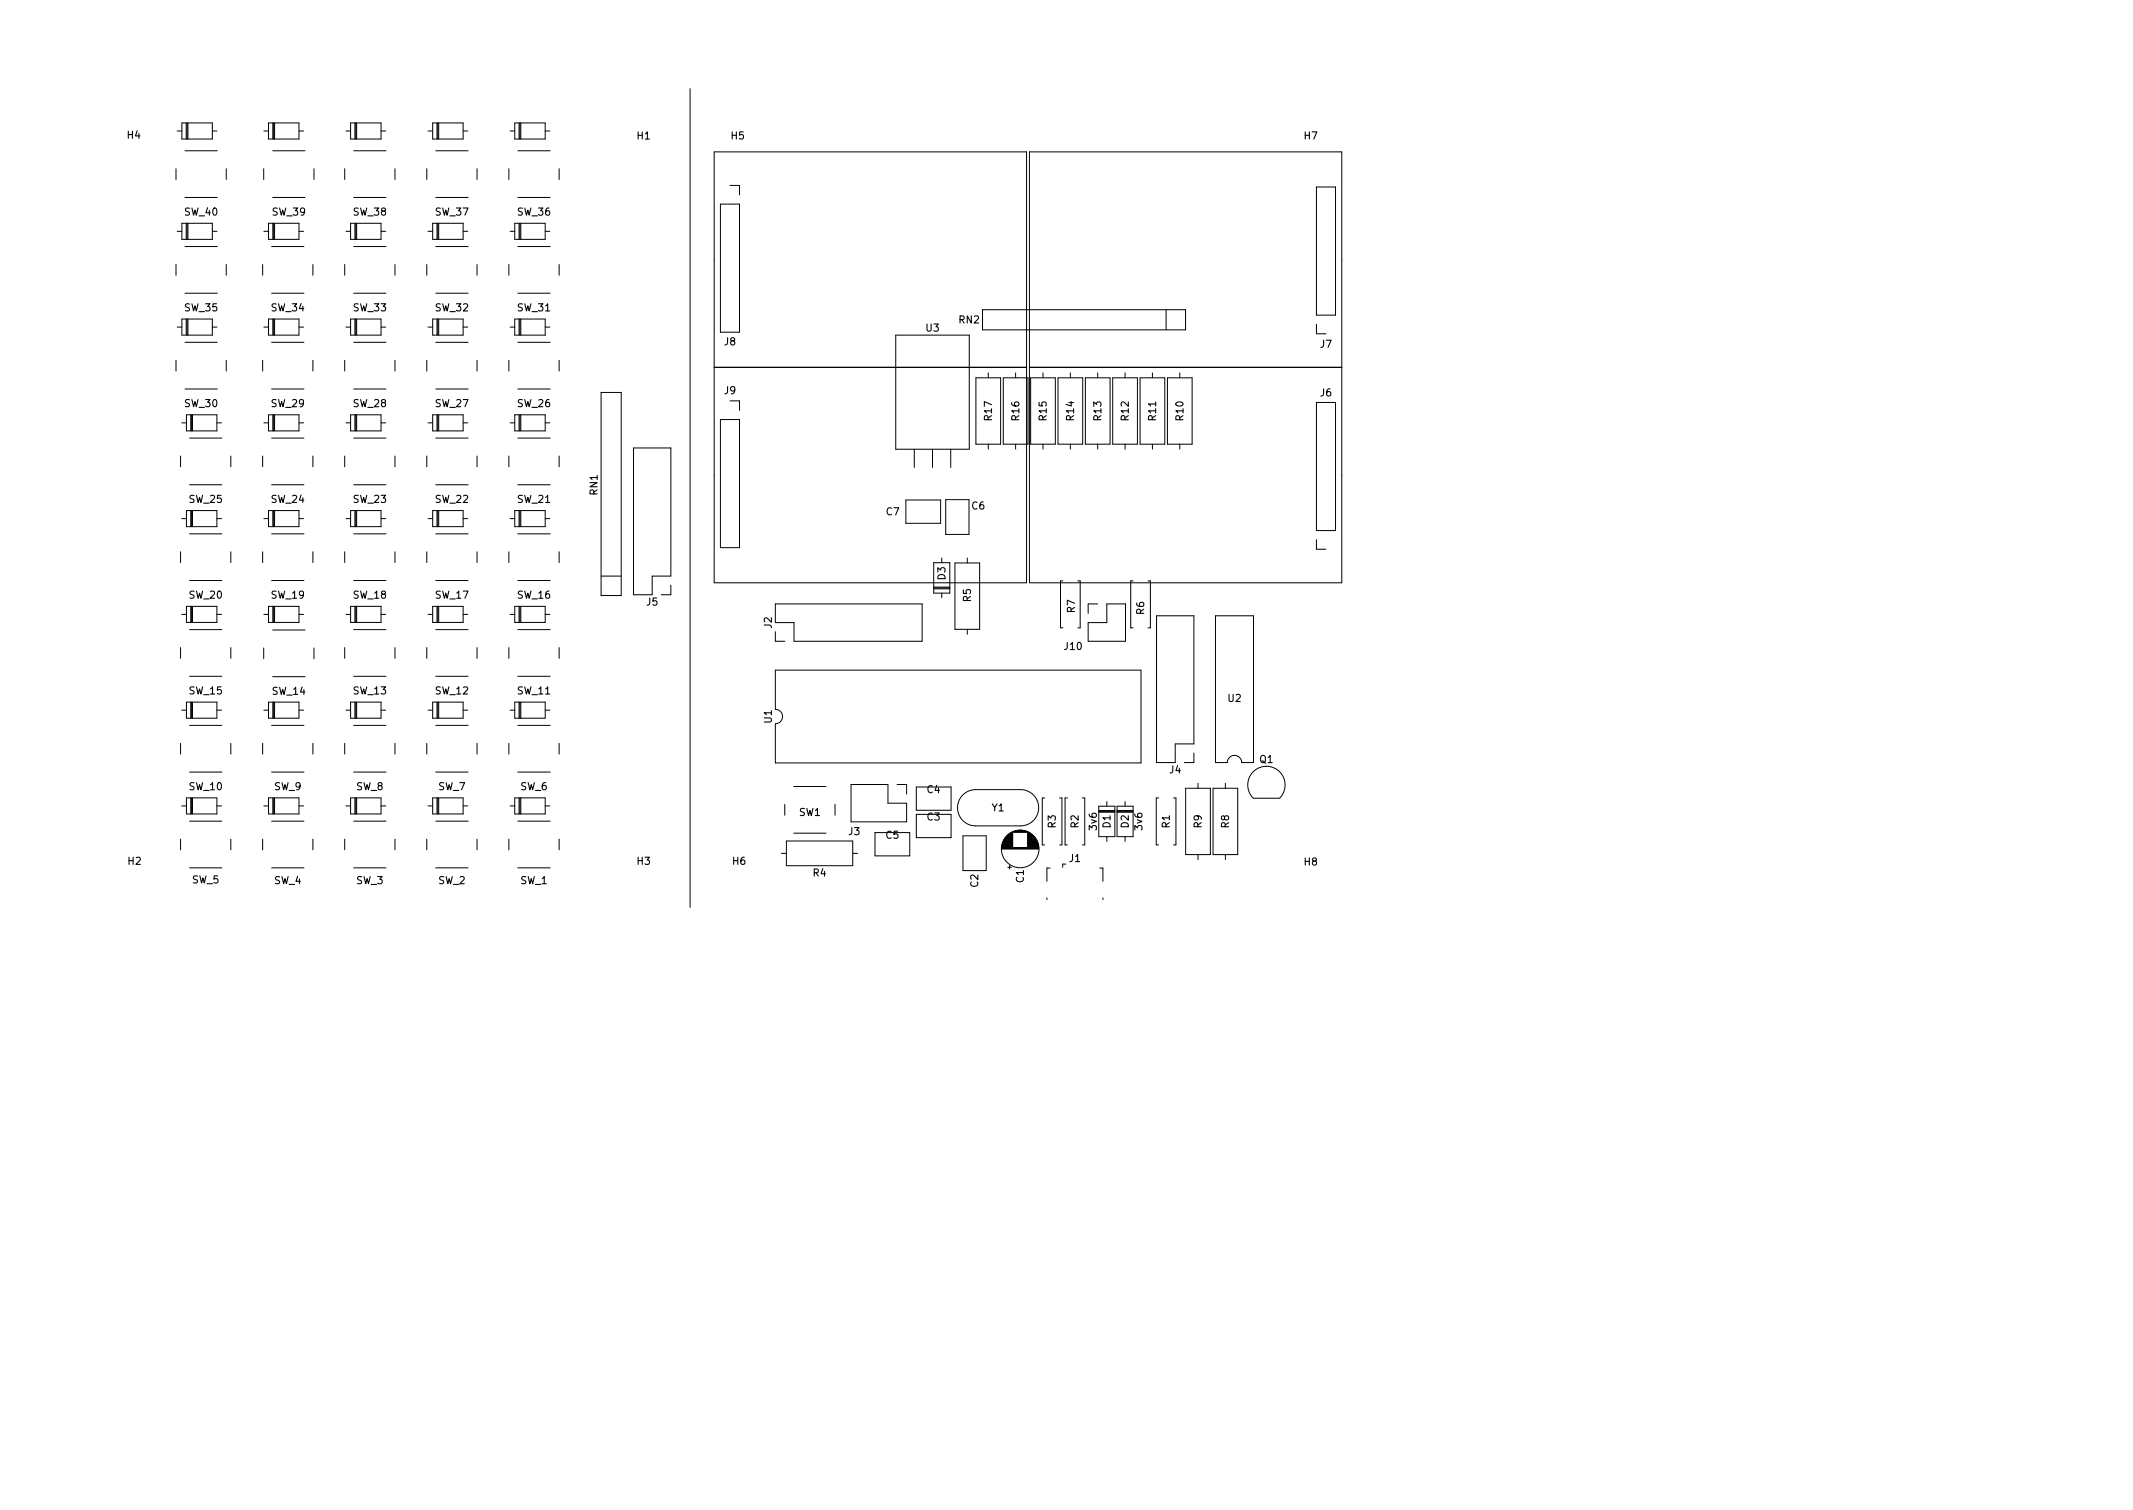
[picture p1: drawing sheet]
<svg xmlns="http://www.w3.org/2000/svg" width="297mm" height="210mm" viewBox="0 0 297 210" stroke-linecap="round" stroke-linejoin="round" font-family="sans-serif">
<defs><g id="words">
<g font-size="1.4">
<text x="17.7" y="19.3">H4</text>
<text x="88.7" y="19.4">H1</text>
<text x="101.8" y="19.4">H5</text>
<text x="181.6" y="19.4">H7</text>
<text x="25.7" y="30">SW_40</text>
<text x="37.9" y="30">SW_39</text>
<text x="49.2" y="30">SW_38</text>
<text x="60.7" y="30">SW_37</text>
<text x="72.1" y="30">SW_36</text>
<text x="25.7" y="43.3">SW_35</text>
<text x="37.8" y="43.3">SW_34</text>
<text x="49.2" y="43.3">SW_33</text>
<text x="60.7" y="43.3">SW_32</text>
<text x="72.1" y="43.3">SW_31</text>
<text x="129" y="46.2">U3</text>
<text x="133.6" y="45">RN2</text>
<text x="100.9" y="48.1">J8</text>
<text x="183.9" y="48.4">J7</text>
<text x="25.7" y="56.7">SW_30</text>
<text x="37.8" y="56.7">SW_29</text>
<text x="49.2" y="56.7">SW_28</text>
<text x="60.7" y="56.7">SW_27</text>
<text x="72.1" y="56.7">SW_26</text>
<text x="100.9" y="54.9">J9</text>
<text x="138.1" y="58.5" transform="rotate(-90 138.1 58.5)">R17</text>
<text x="141.9" y="58.5" transform="rotate(-90 141.9 58.5)">R16</text>
<text x="145.7" y="58.5" transform="rotate(-90 145.7 58.5)">R15</text>
<text x="149.6" y="58.5" transform="rotate(-90 149.6 58.5)">R14</text>
<text x="153.4" y="58.5" transform="rotate(-90 153.4 58.5)">R13</text>
<text x="157.2" y="58.5" transform="rotate(-90 157.2 58.5)">R12</text>
<text x="161" y="58.5" transform="rotate(-90 161 58.5)">R11</text>
<text x="164.8" y="58.5" transform="rotate(-90 164.8 58.5)">R10</text>
<text x="183.9" y="55.2">J6</text>
<text x="26.4" y="70">SW_25</text>
<text x="37.8" y="70">SW_24</text>
<text x="49.2" y="70">SW_23</text>
<text x="60.7" y="70">SW_22</text>
<text x="72.1" y="70">SW_21</text>
<text x="83.2" y="68.9" transform="rotate(-90 83.2 68.9)">RN1</text>
<text x="123.4" y="71.7">C7</text>
<text x="135.3" y="70.9">C6</text>
<text x="26.4" y="83.4">SW_20</text>
<text x="37.8" y="83.4">SW_19</text>
<text x="49.2" y="83.4">SW_18</text>
<text x="60.7" y="83.4">SW_17</text>
<text x="72.1" y="83.4">SW_16</text>
<text x="131.6" y="80.7" transform="rotate(-90 131.6 80.7)">D3</text>
<text x="135.2" y="83.8" transform="rotate(-90 135.2 83.8)">R5</text>
<text x="90" y="84.3">J5</text>
<text x="107.5" y="87.5" transform="rotate(-90 107.5 87.5)">J2</text>
<text x="149.7" y="85.3" transform="rotate(-90 149.7 85.3)">R7</text>
<text x="159.3" y="85.6" transform="rotate(-90 159.3 85.6)">R6</text>
<text x="148.3" y="90.5">J10</text>
<text x="26.4" y="96.7">SW_15</text>
<text x="37.9" y="96.7">SW_14</text>
<text x="49.2" y="96.7">SW_13</text>
<text x="60.7" y="96.7">SW_12</text>
<text x="72.1" y="96.7">SW_11</text>
<text x="107.5" y="100.7" transform="rotate(-90 107.5 100.7)">U1</text>
<text x="171" y="97.7">U2</text>
<text x="162.9" y="107.7">J4</text>
<text x="175.4" y="106.2">Q1</text>
<text x="26.4" y="110">SW_10</text>
<text x="38.2" y="110">SW_9</text>
<text x="49.6" y="110">SW_8</text>
<text x="61" y="110">SW_7</text>
<text x="72.5" y="110">SW_6</text>
<text x="111.3" y="113.6">SW1</text>
<text x="129.1" y="110.4">C4</text>
<text x="138.1" y="113">Y1</text>
<text x="118.2" y="116.3">J3</text>
<text x="123.4" y="116.8">C5</text>
<text x="129.1" y="114.2">C3</text>
<text x="147" y="115.3" transform="rotate(-90 147 115.3)">R3</text>
<text x="150.2" y="115.3" transform="rotate(-90 150.2 115.3)">R2</text>
<text x="152.7" y="115.5" transform="rotate(-90 152.7 115.5)">3v6</text>
<text x="154.6" y="115.3" transform="rotate(-90 154.6 115.3)">D1</text>
<text x="157.2" y="115.3" transform="rotate(-90 157.2 115.3)">D2</text>
<text x="159.1" y="115.5" transform="rotate(-90 159.1 115.5)">3v6</text>
<text x="162.9" y="115.3" transform="rotate(-90 162.9 115.3)">R1</text>
<text x="167.3" y="115.3" transform="rotate(-90 167.3 115.3)">R9</text>
<text x="171.1" y="115.3" transform="rotate(-90 171.1 115.3)">R8</text>
<text x="17.8" y="120.4">H2</text>
<text x="26.7" y="123">SW_5</text>
<text x="38.2" y="123.1">SW_4</text>
<text x="49.6" y="123.1">SW_3</text>
<text x="61" y="123.1">SW_2</text>
<text x="72.5" y="123.1">SW_1</text>
<text x="88.7" y="120.4">H3</text>
<text x="102" y="120.4">H6</text>
<text x="113.2" y="122">R4</text>
<text x="136.2" y="123.5" transform="rotate(-90 136.2 123.5)">C2</text>
<text x="142.6" y="122.9" transform="rotate(-90 142.6 122.9)">C1</text>
<text x="148.9" y="120">J1</text>
<text x="181.6" y="120.5">H8</text>
</g>
</g></defs>
<g fill="none" stroke="#000" stroke-width=".14">
<path d="M24.7 18.2h.6M25.3 17.1h4.3v2.3h-4.3zM25.9 17.1v2.3M26 17.1v2.3M26.2 17.1v2.3M29.6 18.2h.6M36.7 18.2h.7M37.4 17.1h4.2v2.3h-4.2zM38 17.1v2.3M38.1 17.1v2.3M38.2 17.1v2.3M41.6 18.2h.7"/>
<path d="M48.2 18.2h.6M48.8 17.1h4.3v2.3h-4.3zM49.4 17.1v2.3M49.5 17.1v2.3M49.7 17.1v2.3M53.1 18.2h.6M59.6 18.2h.7M60.3 17.1h4.2v2.3h-4.2zM60.9 17.1v2.3M61 17.1v2.3M61.1 17.1v2.3M64.5 18.2h.6"/>
<path d="M71 18.2h.7M71.7 17.1h4.2v2.3h-4.2zM72.3 17.1v2.3M72.4 17.1v2.3M72.5 17.1v2.3M75.9 18.2h.7M96.1 12.3v114M24.5 23.5v1.5M24.5 36.8v1.5M24.7 32.2h.6M25.3 31.1h4.3v2.2h-4.3zM25.8 27.5h4.5"/>
<path d="M25.8 21h4.5M25.8 34.3h4.5M25.9 31.1v2.2M26 31.1v2.2M26.2 31.1v2.2M29.6 32.2h.6M31.5 23.5v1.5M31.5 36.8v1.5M36.6 36.8v1.5M36.7 23.5v1.5M36.7 32.2h.7M37.4 31.1h4.2v2.2h-4.2z"/>
<path d="M37.8 34.3h4.5M38 27.5h4.5M38 21h4.5M38 31.1v2.2M38.1 31.1v2.2M38.2 31.1v2.2M41.6 32.2h.7M43.6 36.8v1.5M43.7 23.5v1.5M48 23.5v1.5M48 36.8v1.5M48.2 32.2h.6"/>
<path d="M48.8 31.1h4.3v2.2h-4.3zM49.3 27.5h4.5M49.3 21h4.5M49.3 34.3h4.5M49.4 31.1v2.2M49.5 31.1v2.2M49.7 31.1v2.2M53.1 32.2h.6M55 23.5v1.5M55 36.8v1.5M59.4 23.5v1.5M59.4 36.8v1.5"/>
<path d="M59.6 32.2h.7M60.3 31.1h4.2v2.2h-4.2zM60.7 27.5h4.5M60.7 21h4.5M60.7 34.3h4.5M60.9 31.1v2.2M61 31.1v2.2M61.1 31.1v2.2M64.5 32.2h.6M66.4 23.5v1.5M66.4 36.8v1.5M70.9 23.5v1.5"/>
<path d="M70.9 36.8v1.5M71 32.2h.7M71.7 31.1h4.2v2.2h-4.2zM72.1 27.5h4.5M72.1 21h4.5M72.1 34.3h4.5M72.3 31.1v2.2M72.4 31.1v2.2M72.5 31.1v2.2M75.9 32.2h.7M77.9 23.5v1.5M77.9 36.8v1.5"/>
<path d="M99.5 21.1h43.5v60h-43.5zM100.3 28.4h2.7v17.9h-2.7zM101.7 25.8h1.3v1.3M143.4 21.1h43.5v60h-43.5zM183.3 26h2.7v17.9h-2.7zM24.5 50.2v1.5M24.7 45.5h.6M25.3 58.9h.7M25.3 44.4h4.3v2.3h-4.3zM25.8 40.8h4.5M25.8 54.2h4.5M25.8 47.7h4.5"/>
<path d="M25.9 44.4v2.3M26 57.8h4.2v2.2h-4.2zM26 44.4v2.3M26.2 44.4v2.3M26.6 57.8v2.2M26.7 57.8v2.2M26.8 57.8v2.2M29.6 45.5h.6M30.2 58.9h.7M31.5 50.2v1.5M36.6 50.2v1.5M36.7 45.5h.7"/>
<path d="M36.7 58.9h.7M37.4 44.4h4.2v2.3h-4.2zM37.4 57.8h4.2v2.2h-4.2zM37.8 40.8h4.5M37.8 54.2h4.5M37.8 47.7h4.5M38 44.4v2.3M38 57.8v2.2M38.1 44.4v2.3M38.1 57.8v2.2M38.2 44.4v2.3M38.2 57.8v2.2"/>
<path d="M41.6 45.5h.7M41.6 58.9h.7M43.6 50.2v1.5M48 50.2v1.5M48.2 45.5h.6M48.2 58.9h.6M48.8 44.4h4.3v2.3h-4.3zM48.8 57.8h4.3v2.2h-4.3zM49.3 40.8h4.5M49.3 54.2h4.5M49.3 47.7h4.5M49.4 44.4v2.3"/>
<path d="M49.4 57.8v2.2M49.5 44.4v2.3M49.5 57.8v2.2M49.7 44.4v2.3M49.7 57.8v2.2M53.1 45.5h.6M53.1 58.9h.6M55 50.2v1.5M59.4 50.2v1.5M59.6 45.5h.7M59.6 58.9h.7M60.3 44.4h4.2v2.3h-4.2z"/>
<path d="M60.3 57.8h4.2v2.2h-4.2zM60.7 40.8h4.5M60.7 54.2h4.5M60.7 47.7h4.5M60.9 44.4v2.3M60.9 57.8v2.2M61 44.4v2.3M61 57.8v2.2M61.1 44.4v2.3M61.1 57.8v2.2M64.5 45.5h.6M64.5 58.9h.6"/>
<path d="M66.4 50.2v1.5M70.9 50.2v1.5M71 45.5h.7M71 58.9h.7M71.7 44.4h4.2v2.3h-4.2zM71.7 57.8h4.2v2.2h-4.2zM72.1 40.8h4.5M72.1 54.2h4.5M72.1 47.7h4.5M72.3 44.4v2.3M72.3 57.8v2.2M72.4 44.4v2.3"/>
<path d="M72.4 57.8v2.2M72.5 44.4v2.3M72.5 57.8v2.2M75.9 45.5h.7M75.9 58.9h.7M77.9 50.2v1.5M83.7 54.6h2.8v28.3h-2.8zM99.5 51.1h43.5M100.3 58.4h2.7v17.9h-2.7zM101.7 55.8h1.3v1.3M124.7 46.7h10.3v15.9h-10.3zM135.9 52.6h3.4v9.2h-3.4z"/>
<path d="M136.8 43.1h28.3v2.8h-28.3zM137.6 51.9v.7M139.7 52.6h3.5v9.2h-3.5zM141.4 51.9v.7M143.4 51.1h43.5M143.5 52.6h3.5v9.2h-3.5zM145.2 51.9v.7M147.3 52.6h3.5v9.2h-3.5zM149.1 51.9v.7M151.1 52.6h3.5v9.2h-3.5zM152.9 51.9v.7M155 52.6h3.4v9.2h-3.4z"/>
<path d="M156.7 51.9v.7M158.8 52.6h3.4v9.2h-3.4zM160.5 51.9v.7M162.4 43.1v2.8M162.6 52.6h3.4v9.2h-3.4zM164.3 51.9v.7M183.3 56h2.7v17.9h-2.7zM183.3 45.1v1.4h1.4M25.1 63.5v1.5M25.1 76.8v1.5M25.3 72.2h.7M26 71.1h4.2v2.2h-4.2z"/>
<path d="M26.4 67.5h4.5M26.4 61h4.5M26.4 74.3h4.5M26.6 71.1v2.2M26.7 71.1v2.2M26.8 71.1v2.2M30.2 72.2h.7M32.1 63.5v1.5M32.1 76.8v1.5M36.6 63.5v1.5M36.6 76.8v1.5M36.7 72.2h.7"/>
<path d="M37.4 71.1h4.2v2.2h-4.2zM37.8 67.5h4.5M37.8 61h4.5M37.8 74.3h4.5M38 71.1v2.2M38.1 71.1v2.2M38.2 71.1v2.2M41.6 72.2h.7M43.6 63.5v1.5M43.6 76.8v1.5M48 63.5v1.5M48 76.8v1.5"/>
<path d="M48.2 72.2h.6M48.8 71.1h4.3v2.2h-4.3zM49.3 67.5h4.5M49.3 61h4.5M49.3 74.3h4.5M49.4 71.1v2.2M49.5 71.1v2.2M49.7 71.1v2.2M53.1 72.2h.6M55 63.5v1.5M55 76.8v1.5M59.4 63.5v1.5"/>
<path d="M59.4 76.8v1.5M59.6 72.2h.7M60.3 71.1h4.2v2.2h-4.2zM60.7 67.5h4.5M60.7 61h4.5M60.7 74.3h4.5M60.9 71.1v2.2M61 71.1v2.2M61.1 71.1v2.2M64.5 72.2h.6M66.4 63.5v1.5M66.4 76.8v1.5"/>
<path d="M70.9 63.5v1.5M70.9 76.8v1.5M71 72.2h.7M71.7 71.1h4.2v2.2h-4.2zM72.1 67.5h4.5M72.1 61h4.5M72.1 74.3h4.5M72.3 71.1v2.2M72.4 71.1v2.2M72.5 71.1v2.2M75.9 72.2h.7M77.9 63.5v1.5"/>
<path d="M77.9 76.8v1.5M88.2 62.4h5.2v17.8h-2.6v2.6h-2.6zM126.2 69.6h4.8v3.3h-4.8zM127.3 62.6v2.5M129.9 62.6v2.5M130 78.3h2.3v4.3h-2.3zM131.1 77.7v.6M131.7 69.6h3.2v4.8h-3.2zM132.4 62.6v2.5M133 78.4h3.4v9.2h-3.4zM134.7 77.7v.7M137.6 61.8v.7"/>
<path d="M141.4 61.8v.7M145.2 61.8v.7M149.1 61.8v.7M152.9 61.8v.7M156.7 61.8v.7M160.5 61.8v.7M164.3 61.8v.7M183.3 75.1v1.4h1.4M25.1 90.2v1.5M25.3 85.5h.7M25.3 98.9h.7M26 84.4h4.2v2.3h-4.2z"/>
<path d="M26 97.8h4.2v2.2h-4.2zM26.4 80.8h4.5M26.4 94.2h4.5M26.4 87.7h4.5M26.6 84.4v2.3M26.6 97.8v2.2M26.7 84.4v2.3M26.7 97.8v2.2M26.8 84.4v2.3M26.8 97.8v2.2M30.2 85.5h.7M30.2 98.9h.7"/>
<path d="M32.1 90.2v1.5M36.7 90.2v1.5M36.7 85.5h.7M36.7 98.9h.7M37.4 84.4h4.2v2.3h-4.2zM37.4 97.8h4.2v2.2h-4.2zM37.8 80.8h4.5M38 94.2h4.5M38 87.7h4.5M38 84.4v2.3M38 97.8v2.2M38.1 84.4v2.3"/>
<path d="M38.1 97.8v2.2M38.2 84.4v2.3M38.2 97.8v2.2M41.6 85.5h.7M41.6 98.9h.7M43.7 90.2v1.5M48 90.2v1.5M48.2 85.5h.6M48.2 98.9h.6M48.8 84.4h4.3v2.3h-4.3zM48.8 97.8h4.3v2.2h-4.3zM49.3 80.8h4.5"/>
<path d="M49.3 94.2h4.5M49.3 87.7h4.5M49.4 84.4v2.3M49.4 97.8v2.2M49.5 84.4v2.3M49.5 97.8v2.2M49.7 84.4v2.3M49.7 97.8v2.2M53.1 85.5h.6M53.1 98.9h.6M55 90.2v1.5M59.4 90.2v1.5"/>
<path d="M59.6 85.5h.7M59.6 98.9h.7M60.3 84.4h4.2v2.3h-4.2zM60.3 97.8h4.2v2.2h-4.2zM60.7 80.8h4.5M60.7 94.2h4.5M60.7 87.7h4.5M60.9 84.4v2.3M60.9 97.8v2.2M61 84.4v2.3M61 97.8v2.2M61.1 84.4v2.3"/>
<path d="M61.1 97.8v2.2M64.5 85.5h.6M64.5 98.9h.6M66.4 90.2v1.5M70.9 90.2v1.5M71 85.5h.7M71 98.9h.7M71.7 84.4h4.2v2.3h-4.2zM71.7 97.8h4.2v2.2h-4.2zM72.1 80.8h4.5M72.1 94.2h4.5M72.1 87.7h4.5"/>
<path d="M72.3 84.4v2.3M72.3 97.8v2.2M72.4 84.4v2.3M72.4 97.8v2.2M72.5 84.4v2.3M72.5 97.8v2.2M75.9 85.5h.7M75.9 98.9h.7M77.9 90.2v1.5M83.7 80.2h2.8M93.4 81.5v1.3h-1.3M108 93.3h50.9v12.9h-50.9v-5.4a1 1 0 0 0 1-1 1 1 0 0 0-1-1z"/>
<path d="M108 84.1h20.4v5.2h-17.8v-2.6h-2.6zM108 88v1.3h1.3M130 82h2.3M130 81.7h2.3M130 81.9h2.3M131.1 82.6v.6M134.7 87.6v.7M148 80.9h-.3v6.5h.3M150.1 80.9h.3v6.5h-.3M151.5 86.7h2.6v-2.6h2.6v5.2h-5.2zM152.9 84.1h-1.4v1.3M157.8 80.9h-.3v6.5h.3"/>
<path d="M159.9 80.9h.3v6.5h-.3M161.1 85.7h5.2v17.9h-2.6v2.6h-2.6zM169.3 85.7h5.3v20.5h-1.7a1 1 0 0 0-1-1 1 1 0 0 0-1 1h-1.6zM25.1 103.5v1.5M25.1 116.8v1.5M25.3 112.2h.7M26 111.1h4.2v2.2h-4.2zM26.4 107.5h4.5M26.4 101h4.5M26.4 114.3h4.5M26.6 111.1v2.2M26.7 111.1v2.2"/>
<path d="M26.8 111.1v2.2M30.2 112.2h.7M32.1 103.5v1.5M32.1 116.8v1.5M36.6 103.5v1.5M36.6 116.8v1.5M36.7 112.2h.7M37.4 111.1h4.2v2.2h-4.2zM37.8 107.5h4.5M37.8 101h4.5M37.8 114.3h4.5M38 111.1v2.2"/>
<path d="M38.1 111.1v2.2M38.2 111.1v2.2M41.6 112.2h.7M43.6 103.5v1.5M43.6 116.8v1.5M48 103.5v1.5M48 116.8v1.5M48.2 112.2h.6M48.8 111.1h4.3v2.2h-4.3zM49.3 107.5h4.5M49.3 101h4.5M49.3 114.3h4.5"/>
<path d="M49.4 111.1v2.2M49.5 111.1v2.2M49.7 111.1v2.2M53.1 112.2h.6M55 103.5v1.5M55 116.8v1.5M59.4 103.5v1.5M59.4 116.8v1.5M59.6 112.2h.7M60.3 111.1h4.2v2.2h-4.2zM60.7 107.5h4.5M60.7 101h4.5"/>
<path d="M60.7 114.3h4.5M60.9 111.1v2.2M61 111.1v2.2M61.1 111.1v2.2M64.5 112.2h.6M66.4 103.5v1.5M66.4 116.8v1.5M70.9 103.5v1.5M70.9 116.8v1.5M71 112.2h.7M71.7 111.1h4.2v2.2h-4.2zM72.1 107.5h4.5"/>
<path d="M72.1 101h4.5M72.1 114.3h4.5M72.3 111.1v2.2M72.4 111.1v2.2M72.5 111.1v2.2M75.9 112.2h.7M77.9 103.5v1.5M77.9 116.8v1.5M108.8 118.8h.7M109.3 112v1.5M109.5 117.1h9.3v3.4h-9.3zM110.5 116h4.5"/>
<path d="M110.5 109.5h4.5M116.3 112v1.5M118.5 109.2h5.2v2.6h2.6v2.6h-7.8zM118.8 118.8h.6M121.8 115.9h4.9v3.3h-4.9zM124.9 109.2h1.4v1.4M127.6 109.6h4.8v3.2h-4.8zM127.6 113.4h4.8v3.2h-4.8zM134.1 110.7a2.52 2.52 0 0 1 1.8-.8h6.2a2.53 2.53 0 0 1 2.5 2.6 2.53 2.53 0 0 1-2.5 2.5h-6.2a2.53 2.53 0 0 1-2.4-1.6 2.53 2.53 0 0 1 .6-2.7zM134.1 116.4h3.2v4.8h-3.2zM139.5 118.2h5.1M139.5 118.1h5.1"/>
<path d="M139.5 118h5.1M139.5 118h1.5M139.5 117.9h1.5M139.5 117.8h1.5M139.5 117.7h1.5M139.5 117.6h1.5M139.6 117.6h1.4M139.6 117.5h1.4M139.6 117.4h1.4M139.6 117.3h1.4M139.7 117.3h1.3M139.7 117.2h1.3"/>
<path d="M139.7 117.1h1.3M139.8 117h1.2M139.8 116.9h1.2M139.9 116.8h1.1M139.9 116.7h1.1M140 116.7h1M140 116.6h1M140.1 116.6h.9M140.1 116.5h.9M140.2 116.4h.8M140.3 116.3h.7M140.4 116.2h.6"/>
<path d="M140.5 116.2h.5M140.5 116.1h.5M140.6 116.1h.4M140.6 116h.4M140.7 116h.3M140.8 116h.2M140.8 115.9h.2M140.9 115.9h2.3M141 115.8h2.2M141.1 115.8h2M141.2 115.8h1.8M141.3 115.7h1.6"/>
<path d="M141.4 115.7h1.3M141.6 115.6h1M141.8 115.6h.6M143.1 115.9h.2M143.1 116h.3M143.1 116h.4M143.1 116.1h.5M143.1 116.2h.6M143.1 116.2h.7M143.1 116.3h.7M143.1 116.3h.8M143.1 116.4h.8"/>
<path d="M143.1 116.4h.9M143.1 116.5h.9M143.1 116.6h1M143.1 116.7h1.1M143.1 116.8h1.1M143.1 116.8h1.2M143.1 116.9h1.2M143.1 117h1.2M143.1 117h1.3M143.1 117.1h1.3M143.1 117.2h1.3M143.1 117.2h1.4"/>
<path d="M143.1 117.3h1.4M143.1 117.4h1.4M143.1 117.5h1.4M143.1 117.5h1.5M143.1 117.6h1.5M143.1 117.7h1.5M143.1 117.8h1.5M143.1 117.9h1.5M143.1 118h1.5M145.5 111.1h-.4v6.5h.4M147.6 111.1h.3v6.5h-.3M148.6 111.1h-.3v6.5h.3"/>
<path d="M150.7 111.1h.4v6.5h-.4M153 112.3h2.3v4.2h-2.3zM153 112.9h2.3M153 113.1h2.3M153 113h2.3M154.1 111.6v.7M154.1 116.5v.6M155.6 112.3h2.2v4.2h-2.2zM155.6 112.9h2.2M155.6 113.1h2.2M155.6 113h2.2M156.7 111.6v.7"/>
<path d="M156.7 116.5v.6M161.3 111.1h-.3v6.5h.3M163.4 111.1h.4v6.5h-.4M165.1 109.8h3.5v9.2h-3.5zM166.3 104.9v1.3h-1.4M166.8 109.1v.7M166.8 119v.7M168.9 109.8h3.5v9.2h-3.5zM170.6 109.1v.7M170.6 119v.7M174.5 111.1a2.6 2.6 0 0 1 0-3.6 2.6 2.6 0 0 1 3.7 0 2.6 2.6 0 0 1 0 3.6M174.6 111.1h3.6"/>
<path d="M26.4 120.8h4.5M37.8 120.8h4.5M49.3 120.8h4.5M60.7 120.8h4.5M72.1 120.8h4.5M140.3 120.8h.5M140.6 120.5v.5M145.8 125v.3M146.2 120.9h-.4v1.8M148.4 120.3h-.4v.5M153.1 120.9h.5v1.8M153.6 125v.3"/>
<circle cx="142.1" cy="118.2" r="2.62"/>
</g>
<use href="#words"/>
</svg>
